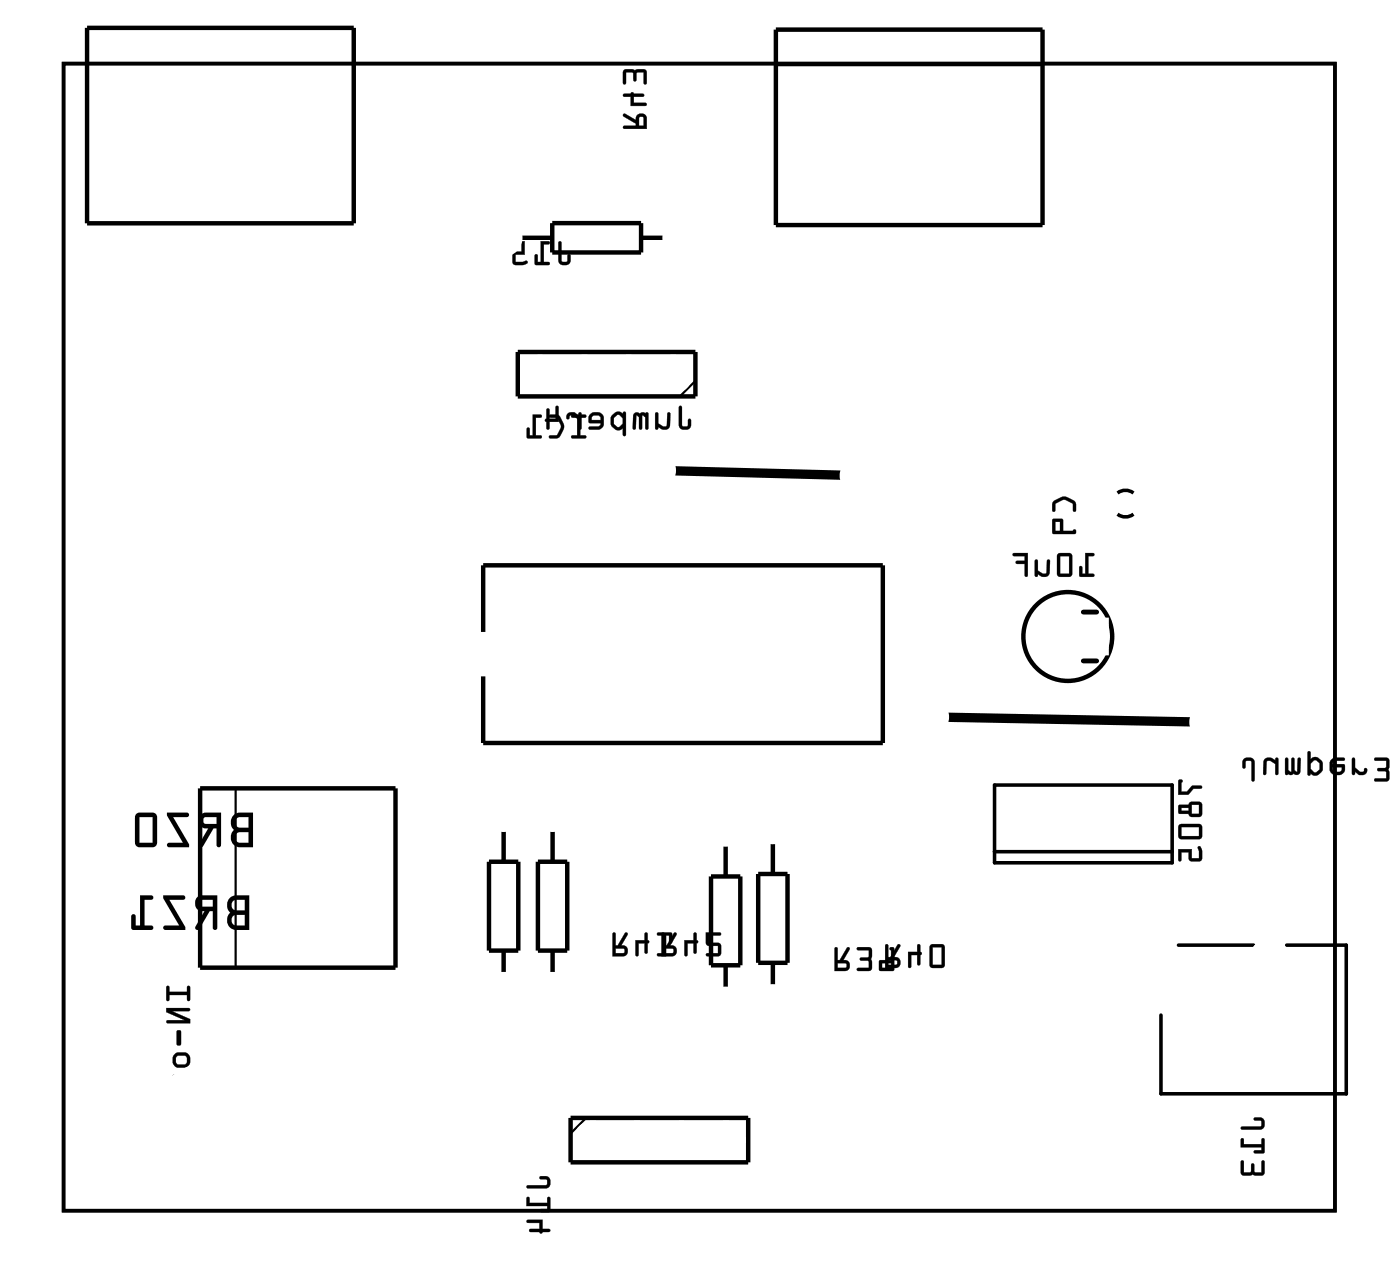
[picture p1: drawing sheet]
<svg xmlns="http://www.w3.org/2000/svg" width="80mm" height="73mm" viewBox="0 0 80 73" stroke-linecap="round" stroke-linejoin="round" font-family="sans-serif">
<path d="M3.6 3.6h72.8v65.6h-72.8zM64.8 28.2a.73 .73 0 0 0-.9 0M64.8 29.4a.73 .73 0 0 1-.9 0M56.9 44.9h10.1v4.4h-10.1zM56.9 48.7h10.1M67.4 54h4.3M73.6 54h3.4v8.5h-10.6v-4.5" fill="none" stroke="#000" stroke-width=".2"/>
<path d="M3.6 3.6h72.8v65.6h-72.8z" fill="none" stroke="#000" stroke-width=".06"/>
<path d="M38.5 26.9l9.7 .3M54.2 41l14 .3" fill="none" stroke="#000" stroke-width=".53"/>
<g fill="none" stroke="#000" stroke-width=".25">
<path d="M5 1.6h15.2v11.2h-15.2zM29.8 13.6h1.8M31.6 12.8h5.1v1.6h-5.1zM36.7 13.6h1.3M44.4 1.7h15.2v11.2h-15.2zM27.6 36.1v-3.8h22.9v10.2h-22.9v-3.8M29.6 20.1h10.2v2.6h-10.2zM11.4 45.1h11.2v10.2h-11.2zM28 49.3h1.6v5.1h-1.6zM28.8 47.5v1.8M28.8 54.4v1.3M30.8 49.3h1.6v5.1h-1.6z"/>
<path d="M31.6 47.5v1.8M31.6 54.4v1.3M40.7 50.1h1.6v5.1h-1.6zM41.5 48.3v1.8M41.5 55.2v1.3M43.4 50h1.6v5.1h-1.6zM44.2 48.2v1.8M44.2 55.1v1.3M32.6 63.9h10.2v2.6h-10.2z"/>
<circle cx="61.1" cy="36.4" r="2.54"/>
</g>
<path d="M62 35h.7M62 37.8h.7" fill="none" stroke="#000" stroke-width=".28"/>
<path d="M5 3.6h15.2M44.4 3.7h15.2M39.8 21.8l-.9 .9M13.5 45.1v10.2M33.5 63.9l-.9 .9" fill="none" stroke="#000" stroke-width=".13"/>
<g fill="#000">
<path d="M32 13.8l-.1 1.1a.36 .36 0 0 0 .4 .3 .36 .36 0 0 0 .3-.3v-.3l-.1-.1v.1l-.1 .4-.3-.1v-1zM30.9 13.8v1.2h-.1v-.4l-.2-.1v.6l.8 .1v-.2h-.3v-1h.3v-.2zM29.3 13.8l.1 .2h.4v.4h-.4l-.1 .6 .2 .2h.4a.15 .15 0 0 0 .2-.1 .15 .15 0 0 0 0-.2l-.6 .1v-.4h.5v-.8z"/>
<path d="M32 13.8l-.1 1.1a.37 .37 0 0 0 .4 .3 .37 .37 0 0 0 .3-.3v-.3a.1 .1 0 0 0-.1-.1 .1 .1 0 0 0 0 .1l-.1 .3h-.3v-1zM32 13.8l.1 .1v1l.3 .1 .1-.5 .1 .1v.3a.35 .35 0 0 1-.3 .3 .35 .35 0 0 1-.4-.3zM30.9 13.8v1.2h-.1v-.4a.1 .1 0 0 0-.1-.1 .1 .1 0 0 0-.1 .1v.5l.8 .1a.1 .1 0 0 0 .1-.1 .1 .1 0 0 0-.1-.1h-.3v-1h.3a.1 .1 0 0 0 .1-.1 .1 .1 0 0 0-.1-.1zM30.9 13.8l.5 .1v.1h-.3v1h.3v.1h-.8v-.5h.1l.1 .4h.1zM29.3 13.8l.1 .2h.4v.4h-.4l-.1 .7 .2 .1 .6-.1a.1 .1 0 0 0 .1-.1 .1 .1 0 0 0-.1-.1l-.6 .1v-.4h.5v-.8zM29.3 13.8h.7v.8h-.5v.4l.6-.1 .1 .1-.1 .1h-.6l-.2-.1 .1-.6h.4v-.4h-.4z"/>
<path d="M35.7 6.5v.2l.7 .4v.1h-.7l-.1 .1 .1 .1h1.3v-.6a.31 .31 0 0 0-.4-.3 .31 .31 0 0 0-.2 .4zM36.6 6.7h.2v.5h-.3zM35.7 5.4v.1h.4v.6l.9-.1-.1-.1h-.6v-.4h.5v-.1h-.5l-.1-.1-.1 .1zM35.7 4v.8l.1-.1v-.6l.4 .1v.4l.1 .1 .1-.1v-.4l.4-.1v.7h.2v-.7l-.1-.1z"/>
<path d="M35.7 6.5v.2l.7 .4v.1h-.7a.1 .1 0 0 0-.1 .1 .1 .1 0 0 0 .1 .1h1.3v-.6a.32 .32 0 0 0-.4-.3 .32 .32 0 0 0-.2 .4l-.6-.4zM35.7 6.5h.1l.6 .4a.31 .31 0 0 1 .2-.4 .31 .31 0 0 1 .4 .3v.6h-1.3l-.1-.1 .1-.1h.7v-.1l-.7-.4zM36.6 6.7h.2v.5h-.3zM36.6 6.7l-.1 .5h.3v-.5zM35.7 5.4v.1h.4v.6h.8a.1 .1 0 0 0 .1-.1 .1 .1 0 0 0-.1-.1h-.6v-.4h.5a.1 .1 0 0 0 .1-.1 .1 .1 0 0 0-.1 0h-.5a.09 .09 0 0 0-.1-.1 .09 .09 0 0 0-.1 .1zM35.7 5.4h.4l.1-.1v.1h.6v.1h-.6v.4h.7l.1 .1-.9 .1v-.6h-.4zM35.7 4l-.1 .7a.1 .1 0 0 0 .1 .1 .1 .1 0 0 0 .1-.1v-.6l.4 .1v.4a.1 .1 0 0 0 .1 .1 .1 .1 0 0 0 .1-.1v-.4l.4-.1v.6a.1 .1 0 0 0 .1 .1 .1 .1 0 0 0 .1-.1v-.6l-.1-.1zM35.7 4h1.2l.1 .1v.7h-.2v-.7l-.4 .1v.4h-.1h-.1v-.4l-.4-.1v.6l-.1 .1z"/>
<path d="M32.7 23.7v.2h.3v1h-.3v.1l.8 .1v-.2h-.3v-1h.3v-.1zM31.4 23.7l.1 .2h.4l.2 .5-.2 .5h-.4l-.1 .1 .1 .1a.6 .6 0 0 0 .8-.6l-.1-.3-.2-.4-.2-.1zM30.5 23.7v1.2h-.2v-.4h-.1l-.1 .5 .8 .1v-.2h-.2v-1h.2l.1-.1z"/>
<path d="M32.7 23.7v.2h.3v1h-.2a.1 .1 0 0 0-.1 .1 .1 .1 0 0 0 .1 .1h.6a.1 .1 0 0 0 .1-.1 .1 .1 0 0 0-.1-.1h-.2v-1h.2a.1 .1 0 0 0 .1-.1 .1 .1 0 0 0-.1-.1zM32.7 23.7l.8 .1v.1h-.3v1h.3v.2l-.8-.1v-.1h.3v-1h-.3zM31.4 23.7v.2h.5l.2 .5-.2 .5h-.4a.1 .1 0 0 0-.1 .1 .1 .1 0 0 0 .1 .1l.5-.1 .3-.6-.3-.7zM31.4 23.7l.6 .1 .2 .4a.83 .83 0 0 1-.3 .9h-.4l-.1-.1 .1-.1h.4l.2-.4v-.2l-.2-.4h-.4zM30.5 23.7v1.2h-.2v-.4a.1 .1 0 0 0-.1-.1 .1 .1 0 0 0-.1 .1v.6h.8a.1 .1 0 0 0 .1-.1 .1 .1 0 0 0-.1-.1h-.2v-1h.2a.1 .1 0 0 0 .1-.1 .1 .1 0 0 0-.1-.1zM30.5 23.7l.5 .1-.1 .1h-.3v1h.3v.2l-.8-.1 .1-.5h.1v.4h.2z"/>
<path d="M38.9 23.2l-.1 1.1a.36 .36 0 0 0 .4 .3 .36 .36 0 0 0 .3-.3v-.3l-.1-.1v.1l-.1 .4-.3-.1v-1zM37.5 23.6v.9h.1l.1-.1a.38 .38 0 0 0 .3 .2 .38 .38 0 0 0 .3-.3v-.7h-.1l-.1 .7v.1l-.4-.2-.1-.6zM36.3 23.6l-.1 .9h.2v-.7l.2 .1v.6h.1l.1-.7 .1 .1v.6h.2v-.9zM35 23.7l-.1 .2a.54 .54 0 0 0 .4 .7l.3-.1v.4h.2v-1.3a.09 .09 0 0 0-.1 0 .09 .09 0 0 0-.1 .1l-.3-.2zM35.1 23.9l.3-.2 .2 .2v.3l-.2 .2-.3-.1zM33.8 23.7l-.1 .2v.3l.7 .1-.2 .1h-.5v.1h.7l.1-.2v-.6l-.3-.1h-.3zM33.9 23.8h.4l.1 .2h-.6zM32.5 23.7l-.1 .1a.11 .11 0 0 0 .1 .2 .11 .11 0 0 0 .1-.2h.2l.3 .2v.5h.1v-.9h-.1v.2l-.2-.2zM31.3 23.4v.5l-.1 .1 .1 .6 .1-.1v-.4h.6v-.8l-.1-.1-.1 .1v.6h-.4v-.5z"/>
<path d="M38.9 23.2l-.1 1.1a.37 .37 0 0 0 .4 .3 .37 .37 0 0 0 .3-.3v-.3a.1 .1 0 0 0-.1-.1 .1 .1 0 0 0-.1 .1v.4h-.3v-1.1zM38.9 23.2l.1 .1v1l.3 .1 .1-.4h.1v.3a.35 .35 0 0 1-.3 .3 .35 .35 0 0 1-.4-.3zM37.5 23.6v.9a.1 .1 0 0 0 .1 .1 .11 .11 0 0 0 .1-.2 .39 .39 0 0 0 .6-.1l.1-.6a.09 .09 0 0 0-.1-.1 .09 .09 0 0 0-.1 .1l-.1 .6-.2 .1-.2-.2v-.6zM37.5 23.6h.1v.6l.5 .2 .1-.1v-.7h.1v.7a.32 .32 0 0 1-.5 .2l-.2-.1v.2l-.1-.1zM36.3 23.6l-.1 .9a.1 .1 0 0 0 .1 .1 .1 .1 0 0 0 .1-.1v-.7l.2 .1-.1 .6a.1 .1 0 0 0 .1 .1 .1 .1 0 0 0 .1-.1l.1-.7 .1 .1v.6a.1 .1 0 0 0 .1 .1 .1 .1 0 0 0 .1-.1v-.9zM36.3 23.6h.8v.9h-.2v-.6l-.1-.2-.1 .8h-.1v-.6l-.2-.2v.8h-.2zM35 23.7l-.1 .2a.5 .5 0 0 0 .3 .6l.2 .1 .2-.1v.4a.1 .1 0 0 0 .1 0 .1 .1 0 0 0 .1 0v-1.3a.1 .1 0 0 0-.1-.1 .11 .11 0 0 0-.1 .2l-.3-.2zM35.1 23.7l.2-.2 .3 .2 .1-.1h.1l-.1 1.3h-.1v-.4l-.1 .1h-.2l-.3-.3v-.4zM35.1 23.9l.3-.2 .2 .2v.3l-.2 .2-.3-.2zM35.1 23.9v.4l.3 .1 .2-.2v-.3l-.2-.2zM33.8 23.7l-.1 .2v.3h.7l-.2 .2h-.4a.1 .1 0 0 0-.1 .1 .1 .1 0 0 0 .1 .1h.4l.2-.1 .1-.1v-.5l-.2-.3h-.4zM33.8 23.7l.1-.1h.3l.3 .1v.6l-.1 .2h-.7v-.1h.5l.2-.1v-.1h-.7v-.3zM33.9 23.8h.3l.2 .2h-.6zM33.9 23.8l-.1 .2h.6l-.1-.2zM32.5 23.6l-.1 .2a.11 .11 0 0 0 .1 .2 .11 .11 0 0 0 .1-.2h.2l.3 .2v.5a.1 .1 0 0 0 .1 .1 .1 .1 0 0 0 .1-.1v-.8a.1 .1 0 0 0-.1-.1 .1 .1 0 0 0-.1 .1v.1l-.2-.2zM32.5 23.7l.4-.1 .2 .2v-.2h.1v.9h-.1v-.5l-.3-.3-.2 .1-.1 .2zM31.3 23.4v.5a.09 .09 0 0 0-.1 .1 .09 .09 0 0 0 .1 .1l-.1 .4a.1 .1 0 0 0 .1 .1 .1 .1 0 0 0 .1-.1v-.4h.6v-.8a.1 .1 0 0 0-.1-.1 .1 .1 0 0 0-.1 .1v.6h-.4v-.5zM31.3 23.4h.1v.6h.4v-.7l.1-.1v.1l.1 .8h-.6v.4l-.1 .1-.1-.6h.1z"/>
<path d="M60.3 28.7l-.1 .2v.4l.2-.1v-.4l.5-.2 .5 .2v.4l.1 .1v-.1a.6 .6 0 0 0-.5-.8h-.3zM60.2 29.7v.8h1.3v-.2l-.1 .1h-.6v-.7zM60.4 29.8h.2v.6h-.2z"/>
<path d="M60.3 28.6l-.1 .6a.1 .1 0 0 0 .1 .1 .1 .1 0 0 0 .1-.1v-.4l.5-.2 .5 .2v.4a.1 .1 0 0 0 .1 .1 .1 .1 0 0 0 .1-.1l-.1-.5-.4-.3h-.3zM60.3 28.7l.4-.3a.83 .83 0 0 1 .8 .4v.4v.1l-.1-.1v-.4l-.4-.2h-.2l-.4 .2-.1 .4v.1l-.1-.1v-.3zM60.2 29.7v.8h1.3l.1-.1a.09 .09 0 0 0-.1-.1 .09 .09 0 0 0-.1 .1h-.6v-.7zM60.2 29.7h.6v.7h.6l.1-.1v.2h-1.3zM60.4 29.8h.2v.6h-.2zM60.4 29.8v.6h.2v-.6z"/>
<path d="M62.1 31.6v1.2h-.2v-.4h-.1l-.1 .5 .8 .1v-.2h-.2v-1h.2l.1-.1zM60.5 31.7v1.2l.1 .1h.6l.1-.2v-1.1l-.1-.1zM60.6 31.8h.6v1h-.6zM59.2 32v1h.1l.1-.2a.38 .38 0 0 0 .3 .2 .38 .38 0 0 0 .3-.3v-.7h-.1v.7l-.1 .1-.4-.2v-.5zM57.9 31.7l.1 .1h.6v.3h-.4l-.1 .1h.1h.4v.7l.1 .1 .1-1.4z"/>
<path d="M62.1 31.6v1.2h-.2v-.3a.1 .1 0 0 0-.1-.1 .1 .1 0 0 0-.1 .1l.1 .5h.7a.1 .1 0 0 0 .1-.1 .1 .1 0 0 0-.1-.1h-.2v-1h.2a.1 .1 0 0 0 .1-.1 .1 .1 0 0 0-.1-.1zM62.1 31.6l.5 .1-.1 .1h-.3v1h.3v.2l-.8-.1 .1-.5h.1v.4h.2zM60.5 31.7v1.2l.1 .1h.6l.1-.2v-1.1l-.1-.1zM60.5 31.7l.7-.1 .1 .1v1.1l-.1 .2h-.6l-.1-.1zM60.6 31.8h.6v1h-.6zM60.6 31.8v1h.6v-1zM59.2 32v.9a.1 .1 0 0 0 .1 .1 .11 .11 0 0 0 .1-.2 .39 .39 0 0 0 .6-.1l.1-.6a.09 .09 0 0 0-.1-.1 .09 .09 0 0 0-.1 .1v.6l-.2 .1-.3-.2v-.6zM59.2 32l.2 .1v.5l.4 .2 .1-.1v-.6l.1-.1v.7a.32 .32 0 0 1-.5 .2l-.1-.1-.1 .2-.1-.1zM57.9 31.6l.1 .2h.6v.3h-.4a.1 .1 0 0 0-.1 .1 .1 .1 0 0 0 .1 .1l.4-.1v.7a.1 .1 0 0 0 .1 .1 .1 .1 0 0 0 .1-.1v-1.3zM58 31.7l.8-.1-.1 1.4-.1-.1v-.7h-.4h-.1l.1-.1h.4v-.3h-.6z"/>
<path d="M9.5 56.4l.1 .8h.1v-.3h1v.3h.2l-.1-.8h-.1v.3h-1v-.3zM9.5 57.6v.3l1.1 .4h-1l-.1 .1 .1 .1h1.3v-.2l-1.1-.5h1h.1l-.1-.1zM10.1 58.9v.8l.2 .1 .1-.1v-.7l-.1-.1zM9.9 60.6a.5 .5 0 0 0 1 0 .5 .5 0 0 0-1 0zM10.1 60.4h.5l.1 .1v.3l-.1 .1h-.4l-.1-.2zM9.9 61.5v.1l.7 .1h.1l-.2 .4-.6 .1v.1h.9v-.1l-.1-.1a.38 .38 0 0 0 .2-.3 .38 .38 0 0 0-.3-.3zM9.6 62.9v.2h.3v.4h.1h.1v-.4h.6v.3l-.2 .1 .1 .1a.35 .35 0 0 0 .3-.4 .35 .35 0 0 0-.3-.3h-.5l-.1-.2-.1 .2zM9.5 64v.7l.1 .2 .6-.1 .5 .1 .2-.1-.1-.8-.1 .1v.6h-.4v-.5h-.1h-.1v.5h-.4v-.7z"/>
<path d="M9.5 56.4v.8a.1 .1 0 0 0 .1 .1 .1 .1 0 0 0 .1-.1v-.3h1v.3a.1 .1 0 0 0 .1 .1 .1 .1 0 0 0 .1-.1v-.7a.1 .1 0 0 0-.1-.1 .1 .1 0 0 0-.1 .1v.2h-1v-.3zM9.5 56.4h.2v.3h1v-.3h.1l.1 .8h-.2v-.3h-1v.3h-.1zM9.5 57.6v.3l1.1 .4h-1a.1 .1 0 0 0-.1 .1 .1 .1 0 0 0 .1 .1h1.3v-.2l-1.1-.5h1a.1 .1 0 0 0 .1-.1 .1 .1 0 0 0-.1-.1zM9.5 57.6l1.3 .1 .1 .1h-.1h-1l1.1 .5v.2h-1.3l-.1-.1 .1-.1h1l-1.1-.4zM10.1 58.9v.8l.2 .1 .1-.1v-.7l-.1-.1zM10.1 58.9l.2 .1v.7v.1l-.2-.1zM9.9 60.6a.51 .51 0 0 0 1 0 .51 .51 0 0 0-1 0zM9.9 60.6a.5 .5 0 0 1 1 0 .5 .5 0 0 1-1 0zM10.1 60.4h.5l.1 .1-.1 .3h-.5v-.3zM10.1 60.4l-.1 .3 .1 .2h.5l.1-.1v-.3l-.1-.1zM9.9 61.5v.1l.7 .1h.1l-.2 .4h-.5a.1 .1 0 0 0-.1 .1 .1 .1 0 0 0 .1 .1h.8a.1 .1 0 0 0 .1-.1 .11 .11 0 0 0-.2-.1 .39 .39 0 0 0-.1-.6zM9.9 61.5h.7a.32 .32 0 0 1 .2 .5l-.1 .2h.2l-.1 .1h-.9v-.1h.6l.2-.5-.1-.1h-.7zM9.6 62.9v.2h.3v.3a.1 .1 0 0 0 .1 .1 .1 .1 0 0 0 .1-.1v-.3h.5l.1 .2-.2 .2 .1 .1a.21 .21 0 0 0 .2 0 .21 .21 0 0 0 .1-.3v-.2l-.2-.2h-.6v-.1a.1 .1 0 0 0-.1-.1 .1 .1 0 0 0-.1 .1v.1zM9.6 62.9h.3l.1-.2v.2h.6a.37 .37 0 0 1 .3 .3 .37 .37 0 0 1-.2 .4l-.1-.1 .1-.1-.1-.3h-.6v.3v.1l-.1-.1v-.3h-.3zM9.5 64v.7l.2 .2 .5-.1 .6 .1 .1-.2v-.6a.1 .1 0 0 0-.1-.1 .1 .1 0 0 0-.1 .1v.6h-.4v-.4a.1 .1 0 0 0-.1-.1 .1 .1 0 0 0-.1 .1v.4h-.4v-.7zM9.5 64l.2 .1v.6h.4v-.5h.1h.1v.5h.4v-.6l.1-.1 .1 .8-.2 .1-.5-.1h-.6l-.1-.1z"/>
<path d="M13.1 51.4l-.1 .4 .2 .4a.58 .58 0 0 0-.2 .6 .58 .58 0 0 0 .5 .4h.8v-2h-.8zM13.1 51.4l.4-.2h.8v2h-.8a.58 .58 0 0 1-.5-.4 .58 .58 0 0 1 .2-.6l-.2-.4zM13.3 52.4l.7-.1v.6l-.7-.1-.1-.2zM13.3 52.4l-.1 .3 .1 .1 .7 .1v-.6zM13.3 51.5h.7v.6l-.7-.1-.1-.2zM13.3 51.5l-.1 .2 .1 .3 .7 .1v-.6zM11.3 51.3a.47 .47 0 0 0-.1 .6 .47 .47 0 0 0 .5 .2l-.5 .9a.13 .13 0 0 0 0 .2 .13 .13 0 0 0 .2-.1l.6-1h.2v1a.13 .13 0 0 0 .1 .1 .13 .13 0 0 0 .1-.1v-1.9h-.9zM11.3 51.3l.2-.1h.9v1.9a.13 .13 0 0 1-.1 .1 .13 .13 0 0 1-.1-.1v-1h-.2l-.6 1a.13 .13 0 0 1-.2 .1 .13 .13 0 0 1 0-.2l.5-.9a.46 .46 0 0 1-.5-.2 .46 .46 0 0 1 .1-.6zM11.5 51.5h.7v.3h-.7l-.1-.1zM11.5 51.5l-.1 .2 .1 .1h.7v-.3zM9.3 51.2v.2l1 1.5h-.8a.14 .14 0 0 0-.2 .2 .13 .13 0 0 0 .2 .1h1.1v-.2l-.9-1.5h.8a.13 .13 0 0 0 .1-.2 .13 .13 0 0 0-.1-.1zM9.3 51.2h1.2a.13 .13 0 0 1 .1 .1 .13 .13 0 0 1-.1 .2h-.8l.9 1.5v.2h-1.1a.13 .13 0 0 1-.2-.1 .14 .14 0 0 1 .2-.2h.7l-.9-1.5zM8 51.2v1.7h-.2v-.5a.13 .13 0 0 0-.2-.1 .13 .13 0 0 0-.1 .1v.7l.1 .1h1a.13 .13 0 0 0 .2-.1 .14 .14 0 0 0-.2-.2h-.3v-1.4h.3a.14 .14 0 0 0 .2-.2 .13 .13 0 0 0-.2-.1zM8 51.2h.6a.13 .13 0 0 1 .2 .1 .14 .14 0 0 1-.2 .2h-.3v1.4h.3a.14 .14 0 0 1 .2 .2 .13 .13 0 0 1-.2 .1h-1l-.1-.1v-.7a.13 .13 0 0 1 .1-.1 .13 .13 0 0 1 .2 .1v.5h.2z"/>
<path d="M13.1 51.4l-.1 .4 .2 .4a.57 .57 0 0 0-.2 .6 .57 .57 0 0 0 .5 .4h.8v-2h-.8zM13.3 52.4l.7-.1v.6l-.7-.1-.1-.1zM13.3 51.5h.7v.6l-.7-.1-.1-.2zM11.3 51.3a.47 .47 0 0 0-.1 .6 .47 .47 0 0 0 .5 .2l-.5 .9a.13 .13 0 0 0 0 .2 .13 .13 0 0 0 .2-.1l.6-1h.2v1a.13 .13 0 0 0 .1 .1 .13 .13 0 0 0 .1-.1v-1.9h-.9zM11.5 51.5h.7v.3h-.7l-.1-.1zM9.3 51.2v.2l.9 1.5h-.7a.14 .14 0 0 0-.2 .2 .13 .13 0 0 0 .2 .1h1.1v-.2l-.9-1.5h.8a.13 .13 0 0 0 .1-.2 .13 .13 0 0 0-.1-.1zM8 51.2v1.7h-.2v-.5a.13 .13 0 0 0-.2-.1 .13 .13 0 0 0-.1 .1v.7l.1 .1h1a.13 .13 0 0 0 .2-.1 .14 .14 0 0 0-.2-.2h-.3v-1.4h.3a.14 .14 0 0 0 .2-.2 .13 .13 0 0 0-.2-.1z"/>
<path d="M13.4 46.6l-.2 .5 .2 .4a.58 .58 0 0 0-.2 .6 .58 .58 0 0 0 .5 .3l.8 .1v-2h-.8zM13.4 46.6l.3-.1h.8v2h-.8a.58 .58 0 0 1-.5-.4 .58 .58 0 0 1 .2-.6l-.2-.4zM13.5 47.7l.7-.1v.6l-.7-.1v-.3zM13.5 47.7v.2v.2l.7 .1v-.6zM13.5 46.8l.7-.1v.6h-.7v-.2zM13.5 46.8v.2v.3h.7v-.6zM11.5 46.6a.47 .47 0 0 0-.1 .5 .47 .47 0 0 0 .5 .3l-.5 .9a.13 .13 0 0 0 0 .1 .13 .13 0 0 0 .2 0l.6-1h.2v.9a.13 .13 0 0 0 .1 .1 .13 .13 0 0 0 .1-.1v-1.8h-.8zM11.5 46.6l.3-.1h.8v1.8a.13 .13 0 0 1-.1 .2 .13 .13 0 0 1-.1-.2v-.9h-.2l-.6 1a.13 .13 0 0 1-.2 0 .13 .13 0 0 1 0-.1l.5-.9a.46 .46 0 0 1-.5-.3 .46 .46 0 0 1 .1-.5zM11.7 46.8l.7-.1v.4h-.7l-.1-.1zM11.7 46.8l-.1 .2 .1 .1h.7v-.4zM9.5 46.5v.1l1 1.6h-.8a.13 .13 0 0 0-.1 .1 .13 .13 0 0 0 .1 .1l1.1 .1v-.2l-.9-1.6h.8a.13 .13 0 0 0 .1-.1 .13 .13 0 0 0-.1-.1zM9.5 46.5h1.2a.13 .13 0 0 1 .1 .1 .13 .13 0 0 1-.1 .1h-.8l.9 1.6v.2h-1.1a.14 .14 0 0 1-.2-.2 .13 .13 0 0 1 .2-.1h.8l-1-1.6zM7.8 46.5l-.1 .2v1.6l.3 .1h.8l.2-.2v-1.6l-.3-.1h-.7zM7.8 46.5h.2h.7l.3 .1v1.6l-.2 .2-.8 .1-.3-.2v-1.6zM8 46.7h.7v1.5h-.7zM8 46.7v1.5h.7v-1.5z"/>
<path d="M13.4 46.6l-.2 .5 .2 .4a.57 .57 0 0 0-.2 .6 .57 .57 0 0 0 .5 .4h.8v-2h-.8zM13.5 47.7l.7-.1v.6l-.7-.1v-.2zM13.5 46.8l.7-.1v.6h-.7v-.2zM11.5 46.6a.47 .47 0 0 0-.1 .5 .47 .47 0 0 0 .5 .3l-.5 .9a.13 .13 0 0 0 0 .1 .13 .13 0 0 0 .2 0l.6-1h.2v.9a.13 .13 0 0 0 .1 .2 .13 .13 0 0 0 .1-.2v-1.8h-.8zM11.7 46.8l.7-.1v.4h-.7l-.1-.1zM9.5 46.5v.1l1 1.6h-.8a.13 .13 0 0 0-.2 .1 .14 .14 0 0 0 .2 .2h1.1v-.2l-.9-1.6h.8a.13 .13 0 0 0 .1-.1 .13 .13 0 0 0-.1-.1zM7.8 46.5l-.1 .2v1.6l.3 .2 .8-.1 .2-.2v-1.6l-.3-.1h-.7zM8 46.7h.7v1.5h-.7z"/>
<path d="M35.1 53.3l-.1 1.4h.6a.32 .32 0 0 0 .3-.4 .32 .32 0 0 0-.4-.2l.4-.6a.1 .1 0 0 0 0-.2 .11 .11 0 0 0-.2 .1l-.4 .7h-.1v-.7zM35.1 53.4h.1v.7h.1l.4-.7h.2l-.4 .7a.31 .31 0 0 1 .4 .2 .31 .31 0 0 1-.3 .4h-.6zM35.2 54.2l.5 .1v.2h-.5zM35.2 54.2v.3h.5v-.3zM36.3 53.8v.8a.1 .1 0 0 0 .1 .1 .1 .1 0 0 0 .1-.1v-.7h.4v.5a.1 .1 0 0 0 .1 .1 .1 .1 0 0 0 .1-.1l-.1-.4a.09 .09 0 0 0 .1-.1 .09 .09 0 0 0-.1-.1l.1-.4a.1 .1 0 0 0-.1-.1 .1 .1 0 0 0-.1 .1v.4zM36.3 53.8h.6v-.4h.1v.4l.1 .1h-.1v.6h-.1v-.6h-.4v.7l-.1 .1zM37.6 53.3v.2h.3v1h-.2a.1 .1 0 0 0-.1 .1 .1 .1 0 0 0 .1 .1h.4v-1.2h.2v.4a.1 .1 0 0 0 .1 .1 .1 .1 0 0 0 .1-.1l-.1-.6zM37.6 53.4h.8v.5h-.1v-.4h-.2v1.2l-.5-.1v-.1h.3v-1h-.3z"/>
<path d="M35.1 53.3l-.1 1.4h.6a.31 .31 0 0 0 .3-.4 .31 .31 0 0 0-.4-.2l.4-.7-.1-.1-.5 .8h-.1v-.7zM35.2 54.2h.5v.3h-.5zM36.3 53.8l.1 .9 .1-.1v-.7h.4v.6h.1v-.6h.1l-.1-.1v-.5l-.1 .1v.4zM37.6 53.3v.2h.3v1h-.3v.1l.5 .1v-1.2h.2v.4h.1v-.5z"/>
<path d="M37.9 53.3l-.1 1.4h.6a.32 .32 0 0 0 .3-.4 .32 .32 0 0 0-.4-.2l.4-.6a.1 .1 0 0 0 0-.2 .11 .11 0 0 0-.2 .1l-.4 .7h-.1v-.7zM37.9 53.4h.1v.7h.1l.4-.7h.2l-.4 .7a.31 .31 0 0 1 .4 .2 .31 .31 0 0 1-.3 .4h-.6zM38 54.2l.5 .1v.2h-.5zM38 54.2v.3h.5v-.3zM39.1 53.8v.8a.1 .1 0 0 0 .1 .1 .1 .1 0 0 0 .1-.1v-.7h.4v.5a.1 .1 0 0 0 .1 .1 .1 .1 0 0 0 .1-.1l-.1-.4a.09 .09 0 0 0 .1-.1 .09 .09 0 0 0-.1-.1l.1-.4a.1 .1 0 0 0-.1-.1 .1 .1 0 0 0-.1 .1v.4zM39.1 53.8h.6v-.4h.1v.4l.1 .1h-.1v.6h-.1v-.6h-.4v.7l-.1 .1zM40.4 53.3v.7l.7 .1v.4h-.6a.1 .1 0 0 0-.1 .1 .1 .1 0 0 0 .1 .1h.6l.1-.1v-.6l-.6-.1v-.4h.6a.1 .1 0 0 0 .1-.1 .1 .1 0 0 0-.1-.1zM40.4 53.3l.8 .1v.1h-.7v.4h.6l.1 .1v.5l-.1 .2-.7-.1 .1-.1h.6v-.4l-.7-.1z"/>
<path d="M37.9 53.3l-.1 1.4h.6a.31 .31 0 0 0 .3-.4 .31 .31 0 0 0-.4-.2l.4-.7-.1-.1-.5 .8h-.1v-.7zM38 54.2h.5v.3h-.5zM39.1 53.8l.1 .9 .1-.1v-.7h.4v.6h.1v-.6h.1l-.1-.1v-.5l-.1 .1v.4zM40.4 53.3v.7l.7 .1v.4h-.6l-.1 .1 .7 .1 .1-.2v-.5l-.1-.1h-.5v-.4h.6v-.1z"/>
<path d="M47.8 54.2l-.1 1.3h.6a.32 .32 0 0 0 .3-.3 .32 .32 0 0 0-.4-.3l.4-.6a.1 .1 0 0 0 0-.1 .1 .1 0 0 0-.2 0l-.4 .7h-.1v-.7zM47.8 54.2h.1v.7h.1l.4-.7h.2l-.4 .7a.31 .31 0 0 1 .4 .3 .31 .31 0 0 1-.3 .3h-.6zM47.9 55.1h.5v.2h-.5zM47.9 55.1v.3l.5-.1v-.2zM49 54.2l.1 .1h.6v.4h-.4a.1 .1 0 0 0-.1 .1 .1 .1 0 0 0 .1 .1l.4 .1v.3h-.6a.1 .1 0 0 0-.1 .1 .1 .1 0 0 0 .1 .1h.6l.2-.1-.1-.6 .1-.5-.2-.1zM49 54.2h.7l.2 .1-.1 .5 .1 .5-.1 .2h-.8l.1-.1h.6v-.4l-.5-.1v-.1l.5-.1v-.4h-.6zM50.9 54.2l.1 .7h-.7v.6h.8l.1-1.2-.1-.1zM50.9 54.2h.2v.1v1.2h-.8v-.6h.7zM50.5 55.1h.5v.2h-.5zM50.4 55.1v.3h.6v-.3z"/>
<path d="M47.8 54.2l-.1 1.3h.6a.31 .31 0 0 0 .3-.3 .31 .31 0 0 0-.4-.3l.4-.7h-.1l-.5 .7h-.1v-.7zM47.9 55.1h.5v.2h-.5zM49 54.2l.1 .1h.6v.4l-.5 .1v.1l.5 .1v.3h-.6l-.1 .2h.8l.1-.2-.1-.5 .1-.5-.2-.1zM50.9 54.2l.1 .7h-.7v.6h.8v-1.2v-.1zM50.5 55.1h.5v.2h-.5z"/>
<path d="M50.7 54l-.1 1.4h.6a.32 .32 0 0 0 .3-.4 .32 .32 0 0 0-.4-.3l.4-.6a.1 .1 0 0 0 0-.1 .1 .1 0 0 0-.2 0l-.4 .7h-.1v-.7zM50.7 54h.1v.7h.1l.4-.7h.2l-.4 .7a.31 .31 0 0 1 .4 .3 .31 .31 0 0 1-.3 .3l-.6 .1zM50.8 54.9h.5v.2l-.5 .1zM50.8 54.9v.3l.5-.1v-.2zM51.9 54.4v.9a.1 .1 0 0 0 .1 .1 .1 .1 0 0 0 .1-.1v-.7h.4v.5a.1 .1 0 0 0 .1 .1 .1 .1 0 0 0 0-.1v-.5a.09 .09 0 0 0 .1-.1 .09 .09 0 0 0-.1-.1v-.3a.1 .1 0 0 0 0-.1 .1 .1 0 0 0-.1 .1v.3zM51.9 54.4h.6v-.4h.1v.4l.1 .1-.1 .1v.6l-.1-.1v-.5h-.4v.7h-.1zM53.2 54v1.2l.1 .2 .6-.1 .2-.1-.1-1.1-.1-.1zM53.2 54h.7l.1 .1v1.1l-.1 .1h-.6l-.1-.1zM53.3 54.2h.6v1h-.6zM53.3 54.2v1h.6v-1z"/>
<path d="M50.7 54l-.1 1.4h.6a.31 .31 0 0 0 .3-.4 .31 .31 0 0 0-.4-.3l.4-.7h-.1l-.5 .7h-.1v-.7zM50.8 54.9h.5v.2l-.5 .1zM51.9 54.4l.1 .9h.1v-.7h.4v.6h.1v-.6l.1-.1-.1-.1v-.4h-.1v.4zM53.2 54v1.2l.1 .2 .6-.1 .1-.1v-1.1l-.1-.1zM53.3 54.2h.6v1h-.6z"/>
<path d="M67.4 44.6v.8h.6l.3-.3 .5-.1-.1-.1h-.5l-.3 .4h-.3v-.7zM67.4 46l.1 .5h.5l.2 .2h.4l.1-.1 .1-.6-.1-.1-.5-.1-.2 .2zM68.2 46h.4v.5h-.4zM67.6 46.2h.4v.2h-.4zM67.5 47.2l-.1 .6 .1 .2h1.1l.1-.1 .1-.6-.1-.2zM67.6 47.3h1v.5h-1zM67.4 48.6v.6l.1 .1 .1-.1v-.5h.4v.4l.1 .1h.6l.1-.1v-.4a.15 .15 0 0 0-.1-.2 .15 .15 0 0 0-.2 0l.1 .6h-.4v-.5z"/>
<path d="M67.4 44.6v.9l.6-.1 .3-.3h.4a.1 .1 0 0 0 .1-.1 .1 .1 0 0 0-.1-.1h-.5l-.3 .4h-.3v-.5l.1-.2zM67.4 44.6h.2v.7h.3l.3-.4h.5v.1l-.4 .1-.3 .3h-.6zM67.4 46v.5h.6l.2 .2h.4l.2-.1v-.6l-.1-.1-.5-.1-.2 .2zM67.4 46.1l.6-.1 .2-.1h.4l.2 .1-.1 .6-.1 .1h-.4l-.2-.2h-.5zM68.2 46h.4v.5h-.4zM68.2 46v.6h.4v-.6zM67.6 46.2h.4v.2h-.4zM67.6 46.2v.2h.4v-.2zM67.4 47.2v.6l.1 .2h1.1l.2-.1v-.6l-.1-.2zM67.5 47.2l1.1-.1 .2 .2-.1 .6-.1 .1h-1.1l-.1-.2zM67.6 47.3h1v.5h-1zM67.6 47.3v.5h1v-.5zM67.4 48.6v.6a.1 .1 0 0 0 .1 .1 .1 .1 0 0 0 .1-.1v-.5h.4v.5l.7 .1 .1-.2-.1-.7a.1 .1 0 0 0-.1 0 .1 .1 0 0 0-.1 .1l.1 .6h-.4v-.5zM67.4 48.6h.8v.5h.4l-.1-.6 .1-.1 .2 .3-.1 .4-.1 .1h-.5l-.1-.1v-.4h-.4v.5h-.1z"/>
<path d="M71.1 43.4v.5a.1 .1 0 0 0 .1 .1 .1 .1 0 0 0 .1-.1v-.4h.3v1.1a.1 .1 0 0 0 .1 .1 .1 .1 0 0 0 .1-.1v-1.1l-.3-.2zM71.2 43.4l.3-.1 .2 .2v1.2l-.1-.1v-1l-.3-.1-.1 .4h-.1v-.3zM72.3 43.4l-.1 .8a.09 .09 0 0 0 .1 .1 .09 .09 0 0 0 .1-.1v-.6l.3-.1 .2 .2v.5a.1 .1 0 0 0 .1 .1 .1 .1 0 0 0 .1-.1v-.8a.1 .1 0 0 0-.1-.1 .11 .11 0 0 0-.1 .2l-.3-.2zM72.4 43.4l.3-.1 .3 .2v-.1h.1v.9h-.1v-.6l-.5-.2-.1 .1v.7h-.1v-.7zM73.5 43.3v1h.3l.2-.1a.21 .21 0 0 0 .2 .1 .21 .21 0 0 0 .2-.2v-.7a.1 .1 0 0 0-.1-.1 .1 .1 0 0 0-.1 .1v.7l-.2-.1 .1-.6a.1 .1 0 0 0-.1-.1 .1 .1 0 0 0-.1 .1l-.1 .7-.1-.1v-.6zM73.5 43.4h.2v.6l.1 .2 .1-.8h.1v.6l.2 .2v-.8h.2v.7a.21 .21 0 0 1-.2 .2 .21 .21 0 0 1-.2-.1l-.2 .1h-.3zM74.8 43v1.3a.1 .1 0 0 0 .1 .1 .11 .11 0 0 0 .1-.2l.1 .2 .2-.1 .3-.1 .1-.2a.5 .5 0 0 0-.3-.7h-.2l-.2 .1v-.4zM74.8 43h.2v.4l.1-.1h.2l.3 .3v.4l-.3 .3h-.2l-.1-.1-.1 .1h-.1zM75 43.6l.2-.1 .3 .1v.4l-.2 .2h-.2l-.1-.2zM75 43.6v.4l.3 .2 .2-.2v-.4l-.3-.1zM76.1 43.4v.2v.5l.3 .2h.3l.1-.1 .1-.4-.1-.1h-.6l.1-.1 .1-.1h.4a.1 .1 0 0 0 .1-.1 .1 .1 0 0 0-.1-.1h-.5zM76.2 43.5l.2-.2 .5 .1v.1h-.5l-.2 .1v.1h.7v.4l-.1 .2h-.4l-.3-.1v-.6zM76.2 43.9h.6l-.1 .1-.3 .1zM76.2 43.9v.1l.2 .1 .2 .1 .1-.1 .1-.2zM77.4 43.3l-.1 .9a.1 .1 0 0 0 .1 .1 .1 .1 0 0 0 .1-.1v-.1l.2 .2a.33 .33 0 0 0 .4 0 .33 .33 0 0 0 .1-.3 .14 .14 0 0 0-.2 0 .14 .14 0 0 0 0 .1h-.2l-.3-.2v-.5zM77.4 43.4h.1v.5l.3 .3 .2-.1 .1-.2a.23 .23 0 0 1 .1 .3 .23 .23 0 0 1-.3 .1h-.2l-.2-.2v.2h-.2zM78.6 43.3l.1 .2h.6v.4h-.4a.1 .1 0 0 0-.1 .1 .1 .1 0 0 0 .1 .1h.4v.4h-.6a.1 .1 0 0 0-.1 .1 .1 .1 0 0 0 .1 .1h.6l.2-.1-.1-.6 .1-.5-.2-.2zM78.6 43.4l.7-.1 .1 .1v.6l.1 .5-.1 .2-.8-.1 .1-.1h.6v-.4h-.5v-.1v-.1h.5v-.4h-.6z"/>
<path d="M71.1 43.4v.2v.3h.1l.1-.4 .3 .1v1l.1 .1v-1.2l-.2-.2zM72.4 43.4l-.1 .2v.7h.1v-.7l.1-.1 .4 .2 .1 .6h.1v-.9h-.1l-.1 .1-.3-.2zM73.5 43.4v.9h.8l.1-.9h-.2v.7l-.2-.1v-.6h-.1l-.1 .7-.1-.1v-.6zM74.8 43v1.3a.09 .09 0 0 0 .1 0 .09 .09 0 0 0 .1-.1l.3 .2 .4-.4a.54 .54 0 0 0-.5-.7l-.2 .1v-.4zM75 43.6l.2-.1 .3 .1v.4l-.2 .2-.3-.2zM76.2 43.4l-.1 .2v.6l.3 .1h.4l.1-.2v-.4h-.7v-.1l.2-.1h.5v-.1l-.5-.1zM76.2 43.9h.6l-.1 .1-.3 .1-.2-.1zM77.4 43.4l-.1 .9h.2v-.2l.2 .2a.33 .33 0 0 0 .4 0 .33 .33 0 0 0 .1-.3 .12 .12 0 0 0-.2 0 .12 .12 0 0 0 0 .1h-.2l-.3-.2v-.5zM78.6 43.4l.1 .1h.6v.4h-.5v.1v.1h.5v.4h-.6l-.1 .1 .8 .1 .1-.2-.1-.5 .1-.6-.2-.1z"/>
<path d="M30.1 67.8l.1 .2h1a.36 .36 0 0 0 .3-.4 .36 .36 0 0 0-.3-.3h-.3v.1l.4 .1-.1 .3zM30.1 68.5v.5h1.2v.1h-.4v.2h.6l-.1-.9-.1 .1v.3h-1v-.3zM30.1 69.8l.1 .1h.7v.4h-.6v.1l.6 .1h.1l.5-.1-.1-.1h-.4v-.5z"/>
<path d="M30.1 67.8l.1 .2h1a.37 .37 0 0 0 .3-.4 .37 .37 0 0 0-.3-.3h-.3a.1 .1 0 0 0-.1 0 .1 .1 0 0 0 .1 .1l.4 .1v.2zM30.1 67.8h1.1l.1-.3-.4-.2h.3a.35 .35 0 0 1 .3 .3 .35 .35 0 0 1-.3 .3h-1zM30.1 68.5v.5h1.2v.1h-.4a.1 .1 0 0 0-.1 .1 .1 .1 0 0 0 .1 .1h.6v-.8a.1 .1 0 0 0-.1-.1 .1 .1 0 0 0-.1 .1v.3h-1v-.3zM30.1 68.5h.2v.3h1v-.3h.1l.1 .8h-.6v-.1l.4-.1v-.1h-1.2zM30.1 69.8l.1 .1h.7v.4h-.5a.1 .1 0 0 0-.1 .1 .1 .1 0 0 0 .1 .1h.4a.09 .09 0 0 0 .1 0 .09 .09 0 0 0 .1 0h.4a.1 .1 0 0 0 .1-.1 .1 .1 0 0 0-.1-.1h-.4v-.6zM30.1 69.8h.9v.5h.4l.1 .1h-.5l-.1 .1v-.1h-.6v-.1h.6v-.4h-.7z"/>
<path d="M71 64.4l.1 .2h1a.36 .36 0 0 0 .2-.4 .36 .36 0 0 0-.2-.3h-.3l-.1 .1 .1 .1h.3v.3zM71 65.1v.5h1.2v.2h-.4l-.1 .1h.6v-.8h-.1v.3h-1.1v-.3zM71 66.4v.6l.1 .2h.6h.5l.1-.1v-.7h-.1v.6h-.4l-.1-.4v-.1l-.1 .1-.1 .4h-.4v-.6z"/>
<path d="M71 64.4l.1 .2h1a.37 .37 0 0 0 .3-.4 .37 .37 0 0 0-.3-.3h-.3a.1 .1 0 0 0-.1 .1 .1 .1 0 0 0 .1 .1h.3v.3zM71 64.5l1.1-.1v-.3l-.4-.1 .1-.1h.3a.35 .35 0 0 1 .2 .3 .35 .35 0 0 1-.2 .4h-1zM71 65.1v.5h1.2v.2h-.4a.1 .1 0 0 0-.1 .1 .1 .1 0 0 0 .1 .1l.5-.1v-.7a.1 .1 0 0 0-.1-.1 .1 .1 0 0 0-.1 .1l.1 .2h-1.1l.1-.3zM71 65.1h.1v.3h1.1v-.3h.1v.8h-.6l.1-.1h.4v-.2h-1.2zM71 66.4v.6l.1 .2h.6h.5l.1-.2v-.6a.1 .1 0 0 0-.1-.1 .1 .1 0 0 0-.1 .1l.1 .6h-.4l-.1-.4a.1 .1 0 0 0 0-.1 .1 .1 0 0 0-.1 .1l-.1 .4h-.4l.1-.6zM71 66.4h.1v.7l.4-.1 .1-.4 .1-.1v.1l.1 .4 .4 .1v-.7h.1v.7l-.1 .1-.5-.1-.6 .1-.1-.2z"/>
</g>
<circle cx="53.2" cy="41" r=".7" fill="#fff"/>
<circle cx="53.2" cy="41" r=".7" fill="none" stroke="#fff" stroke-width=".76" stroke-linecap="butt"/>
<circle cx="69.1" cy="41.3" r=".7" fill="#fff"/>
<circle cx="69.1" cy="41.3" r=".7" fill="none" stroke="#fff" stroke-width=".76" stroke-linecap="butt"/>
<circle cx="11.8" cy="26.1" r="2.6" fill="#fff"/>
<circle cx="11.8" cy="26.1" r="2.6" fill="none" stroke="#fff" stroke-width="1.3" stroke-linecap="butt"/>
<circle cx="55.4" cy="60.6" r="2.6" fill="#fff"/>
<circle cx="55.4" cy="60.6" r="2.6" fill="none" stroke="#fff" stroke-width="1.3" stroke-linecap="butt"/>
<circle cx="52.9" cy="23.2" r="2.6" fill="#fff"/>
<circle cx="52.9" cy="23.2" r="2.6" fill="none" stroke="#fff" stroke-width="1.3" stroke-linecap="butt"/>
<circle cx="70" cy="12.2" r="2.6" fill="#fff"/>
<circle cx="70" cy="12.2" r="2.6" fill="none" stroke="#fff" stroke-width="1.3" stroke-linecap="butt"/>
<circle cx="11.9" cy="64" r="2.6" fill="#fff"/>
<circle cx="11.9" cy="64" r="2.6" fill="none" stroke="#fff" stroke-width="1.3" stroke-linecap="butt"/>
<path d="M28.2 32.9h1.4v1.4h-1.4z" fill="#fff"/>
<path d="M28.2 32.9h1.4v1.4h-1.4z" fill="none" stroke="#fff" stroke-width=".76" stroke-linecap="butt"/>
<circle cx="28.9" cy="33.6" r=".7" fill="#fff"/>
<circle cx="28.9" cy="33.6" r=".7" fill="none" stroke="#fff" stroke-width=".76" stroke-linecap="butt"/>
<circle cx="28.9" cy="41.2" r=".7" fill="#fff"/>
<circle cx="28.9" cy="41.2" r=".7" fill="none" stroke="#fff" stroke-width=".76" stroke-linecap="butt"/>
<circle cx="31.4" cy="33.6" r=".7" fill="#fff"/>
<circle cx="31.4" cy="33.6" r=".7" fill="none" stroke="#fff" stroke-width=".76" stroke-linecap="butt"/>
<circle cx="31.4" cy="41.2" r=".7" fill="#fff"/>
<circle cx="31.4" cy="41.2" r=".7" fill="none" stroke="#fff" stroke-width=".76" stroke-linecap="butt"/>
<circle cx="34" cy="33.6" r=".7" fill="#fff"/>
<circle cx="34" cy="33.6" r=".7" fill="none" stroke="#fff" stroke-width=".76" stroke-linecap="butt"/>
<circle cx="34" cy="41.2" r=".7" fill="#fff"/>
<circle cx="34" cy="41.2" r=".7" fill="none" stroke="#fff" stroke-width=".76" stroke-linecap="butt"/>
<circle cx="36.5" cy="33.6" r=".7" fill="#fff"/>
<circle cx="36.5" cy="33.6" r=".7" fill="none" stroke="#fff" stroke-width=".76" stroke-linecap="butt"/>
<circle cx="36.5" cy="41.2" r=".7" fill="#fff"/>
<circle cx="36.5" cy="41.2" r=".7" fill="none" stroke="#fff" stroke-width=".76" stroke-linecap="butt"/>
<circle cx="39.1" cy="33.6" r=".7" fill="#fff"/>
<circle cx="39.1" cy="33.6" r=".7" fill="none" stroke="#fff" stroke-width=".76" stroke-linecap="butt"/>
<circle cx="39.1" cy="41.2" r=".7" fill="#fff"/>
<circle cx="39.1" cy="41.2" r=".7" fill="none" stroke="#fff" stroke-width=".76" stroke-linecap="butt"/>
<circle cx="41.6" cy="33.6" r=".7" fill="#fff"/>
<circle cx="41.6" cy="33.6" r=".7" fill="none" stroke="#fff" stroke-width=".76" stroke-linecap="butt"/>
<circle cx="41.6" cy="41.2" r=".7" fill="#fff"/>
<circle cx="41.6" cy="41.2" r=".7" fill="none" stroke="#fff" stroke-width=".76" stroke-linecap="butt"/>
<circle cx="44.1" cy="33.6" r=".7" fill="#fff"/>
<circle cx="44.1" cy="33.6" r=".7" fill="none" stroke="#fff" stroke-width=".76" stroke-linecap="butt"/>
<circle cx="44.1" cy="41.2" r=".7" fill="#fff"/>
<circle cx="44.1" cy="41.2" r=".7" fill="none" stroke="#fff" stroke-width=".76" stroke-linecap="butt"/>
<circle cx="46.7" cy="33.6" r=".7" fill="#fff"/>
<circle cx="46.7" cy="33.6" r=".7" fill="none" stroke="#fff" stroke-width=".76" stroke-linecap="butt"/>
<circle cx="46.7" cy="41.2" r=".7" fill="#fff"/>
<circle cx="46.7" cy="41.2" r=".7" fill="none" stroke="#fff" stroke-width=".76" stroke-linecap="butt"/>
<circle cx="49.2" cy="33.6" r=".7" fill="#fff"/>
<circle cx="49.2" cy="33.6" r=".7" fill="none" stroke="#fff" stroke-width=".76" stroke-linecap="butt"/>
<circle cx="49.2" cy="41.2" r=".7" fill="#fff"/>
<circle cx="49.2" cy="41.2" r=".7" fill="none" stroke="#fff" stroke-width=".76" stroke-linecap="butt"/>
<circle cx="66.3" cy="55.8" r=".75" fill="#fff"/>
<circle cx="66.3" cy="55.8" r=".75" fill="none" stroke="#fff" stroke-width=".75" stroke-linecap="butt"/>
<path d="M65.6 54.1l-.2 .3-.1 .4v2a1 1 0 0 0 1 1 1 1 0 0 0 1-1v-2a1 1 0 0 0-.6-.9 1 1 0 0 0-1.1 .2zM65.8 55.8a.5 .5 0 0 1 1 0 .5 .5 0 0 1-1 0z" fill="#fff"/>
<g fill="none" stroke="#fff" stroke-width=".25">
<path d="M65.6 54.1a1 1 0 0 1 1.1-.2 1 1 0 0 1 .6 .9v2a1 1 0 0 1-1 1 1 1 0 0 1-1-1v-2l.1-.4z"/>
<circle cx="66.3" cy="55.8" r=".5"/>
</g>
<circle cx="72.6" cy="55.8" r=".75" fill="#fff"/>
<circle cx="72.6" cy="55.8" r=".75" fill="none" stroke="#fff" stroke-width=".75" stroke-linecap="butt"/>
<path d="M71.9 54.1l-.2 .3-.1 .4v2a1 1 0 0 0 1 1 1 1 0 0 0 1-1v-2a1 1 0 0 0-.6-.9 1 1 0 0 0-1.1 .2zM72.1 55.8a.5 .5 0 0 1 1 0 .5 .5 0 0 1-1 0z" fill="#fff"/>
<g fill="none" stroke="#fff" stroke-width=".25">
<path d="M71.9 54.1a1 1 0 0 1 1.1-.2 1 1 0 0 1 .6 .9v2a1 1 0 0 1-1 1 1 1 0 0 1-1-1v-2l.1-.4z"/>
<circle cx="72.6" cy="55.8" r=".5"/>
</g>
<circle cx="69.3" cy="60.8" r=".75" fill="#fff"/>
<circle cx="69.3" cy="60.8" r=".75" fill="none" stroke="#fff" stroke-width=".75" stroke-linecap="butt"/>
<path d="M67.6 60.1a1 1 0 0 0-.2 1.1 1 1 0 0 0 .9 .6h2a1 1 0 0 0 1-1 1 1 0 0 0-1-1h-2l-.4 .1zM68.8 60.8a.5 .5 0 0 1 1 0 .5 .5 0 0 1-1 0z" fill="#fff"/>
<g fill="none" stroke="#fff" stroke-width=".25">
<path d="M67.6 60.1l.3-.2 .4-.1h2a1 1 0 0 1 1 1 1 1 0 0 1-1 1h-2a1 1 0 0 1-.9-.6 1 1 0 0 1 .2-1.1z"/>
<circle cx="69.3" cy="60.8" r=".5"/>
</g>
<circle cx="66.3" cy="55.8" r=".75" fill="#fff"/>
<circle cx="66.3" cy="55.8" r=".75" fill="none" stroke="#fff" stroke-width=".75" stroke-linecap="butt"/>
<path d="M65.6 54.1l-.2 .3-.1 .4v2a1 1 0 0 0 1 1 1 1 0 0 0 1-1v-2a1 1 0 0 0-.6-.9 1 1 0 0 0-1.1 .2zM65.8 55.8a.5 .5 0 0 1 1 0 .5 .5 0 0 1-1 0z" fill="#fff"/>
<g fill="none" stroke="#fff" stroke-width=".25">
<path d="M65.6 54.1a1 1 0 0 1 1.1-.2 1 1 0 0 1 .6 .9v2a1 1 0 0 1-1 1 1 1 0 0 1-1-1v-2l.1-.4z"/>
<circle cx="66.3" cy="55.8" r=".5"/>
</g>
<circle cx="72.6" cy="55.8" r=".75" fill="#fff"/>
<circle cx="72.6" cy="55.8" r=".75" fill="none" stroke="#fff" stroke-width=".75" stroke-linecap="butt"/>
<path d="M71.9 54.1l-.2 .3-.1 .4v2a1 1 0 0 0 1 1 1 1 0 0 0 1-1v-2a1 1 0 0 0-.6-.9 1 1 0 0 0-1.1 .2zM72.1 55.8a.5 .5 0 0 1 1 0 .5 .5 0 0 1-1 0z" fill="#fff"/>
<g fill="none" stroke="#fff" stroke-width=".25">
<path d="M71.9 54.1a1 1 0 0 1 1.1-.2 1 1 0 0 1 .6 .9v2a1 1 0 0 1-1 1 1 1 0 0 1-1-1v-2l.1-.4z"/>
<circle cx="72.6" cy="55.8" r=".5"/>
</g>
<circle cx="69.3" cy="60.8" r=".75" fill="#fff"/>
<circle cx="69.3" cy="60.8" r=".75" fill="none" stroke="#fff" stroke-width=".75" stroke-linecap="butt"/>
<path d="M67.6 60.1a1 1 0 0 0-.2 1.1 1 1 0 0 0 .9 .6h2a1 1 0 0 0 1-1 1 1 0 0 0-1-1h-2l-.4 .1zM68.8 60.8a.5 .5 0 0 1 1 0 .5 .5 0 0 1-1 0z" fill="#fff"/>
<g fill="none" stroke="#fff" stroke-width=".25">
<path d="M67.6 60.1l.3-.2 .4-.1h2a1 1 0 0 1 1 1 1 1 0 0 1-1 1h-2a1 1 0 0 1-.9-.6 1 1 0 0 1 .2-1.1z"/>
<circle cx="69.3" cy="60.8" r=".5"/>
</g>
<circle cx="63.1" cy="28.8" r=".64" fill="#fff"/>
<circle cx="63.1" cy="28.8" r=".64" fill="none" stroke="#fff" stroke-width=".76" stroke-linecap="butt"/>
<circle cx="65.7" cy="28.8" r=".64" fill="#fff"/>
<circle cx="65.7" cy="28.8" r=".64" fill="none" stroke="#fff" stroke-width=".76" stroke-linecap="butt"/>
<path d="M61.6 35.7h1.4v1.4h-1.4z" fill="#fff"/>
<path d="M61.6 35.7h1.4v1.4h-1.4z" fill="none" stroke="#fff" stroke-width=".76" stroke-linecap="butt"/>
<circle cx="62.3" cy="36.4" r=".7" fill="#fff"/>
<circle cx="62.3" cy="36.4" r=".7" fill="none" stroke="#fff" stroke-width=".76" stroke-linecap="butt"/>
<circle cx="59.8" cy="36.4" r=".7" fill="#fff"/>
<circle cx="59.8" cy="36.4" r=".7" fill="none" stroke="#fff" stroke-width=".76" stroke-linecap="butt"/>
<circle cx="59.4" cy="46.8" r=".72" fill="#fff"/>
<circle cx="59.4" cy="46.8" r=".72" fill="none" stroke="#fff" stroke-width=".69" stroke-linecap="butt"/>
<path d="M58.5 45.9v1.8h1.9v-1.8zM58.9 46.8a.5 .5 0 0 1 1 0 .5 .5 0 0 1-1 0z" fill="#fff"/>
<g fill="none" stroke="#fff" stroke-width=".25">
<path d="M58.5 45.9h1.9v1.8h-1.9z"/>
<circle cx="59.4" cy="46.8" r=".5"/>
</g>
<circle cx="62" cy="46.8" r=".72" fill="#fff"/>
<circle cx="62" cy="46.8" r=".72" fill="none" stroke="#fff" stroke-width=".69" stroke-linecap="butt"/>
<circle cx="64.5" cy="46.8" r=".72" fill="#fff"/>
<circle cx="64.5" cy="46.8" r=".72" fill="none" stroke="#fff" stroke-width=".69" stroke-linecap="butt"/>
<circle cx="59.4" cy="46.8" r=".72" fill="#fff"/>
<circle cx="59.4" cy="46.8" r=".72" fill="none" stroke="#fff" stroke-width=".69" stroke-linecap="butt"/>
<path d="M58.5 45.9v1.8h1.9v-1.8zM58.9 46.8a.5 .5 0 0 1 1 0 .5 .5 0 0 1-1 0z" fill="#fff"/>
<g fill="none" stroke="#fff" stroke-width=".25">
<path d="M58.5 45.9h1.9v1.8h-1.9z"/>
<circle cx="59.4" cy="46.8" r=".5"/>
</g>
<circle cx="62" cy="46.8" r=".72" fill="#fff"/>
<circle cx="62" cy="46.8" r=".72" fill="none" stroke="#fff" stroke-width=".69" stroke-linecap="butt"/>
<circle cx="64.5" cy="46.8" r=".72" fill="#fff"/>
<circle cx="64.5" cy="46.8" r=".72" fill="none" stroke="#fff" stroke-width=".69" stroke-linecap="butt"/>
<path d="M16.6 7.2h2v2h-2z" fill="#fff"/>
<path d="M16.6 7.2h2v2h-2z" fill="none" stroke="#fff" stroke-width=".76" stroke-linecap="butt"/>
<circle cx="17.6" cy="8.2" r="1" fill="#fff"/>
<circle cx="17.6" cy="8.2" r="1" fill="none" stroke="#fff" stroke-width=".76" stroke-linecap="butt"/>
<circle cx="12.6" cy="8.2" r="1" fill="#fff"/>
<circle cx="12.6" cy="8.2" r="1" fill="none" stroke="#fff" stroke-width=".76" stroke-linecap="butt"/>
<circle cx="7.6" cy="8.2" r="1" fill="#fff"/>
<circle cx="7.6" cy="8.2" r="1" fill="none" stroke="#fff" stroke-width=".76" stroke-linecap="butt"/>
<path d="M56 7.3h2v2h-2z" fill="#fff"/>
<path d="M56 7.3h2v2h-2z" fill="none" stroke="#fff" stroke-width=".76" stroke-linecap="butt"/>
<circle cx="57" cy="8.3" r="1" fill="#fff"/>
<circle cx="57" cy="8.3" r="1" fill="none" stroke="#fff" stroke-width=".76" stroke-linecap="butt"/>
<circle cx="52" cy="8.3" r="1" fill="#fff"/>
<circle cx="52" cy="8.3" r="1" fill="none" stroke="#fff" stroke-width=".76" stroke-linecap="butt"/>
<circle cx="47" cy="8.3" r="1" fill="#fff"/>
<circle cx="47" cy="8.3" r="1" fill="none" stroke="#fff" stroke-width=".76" stroke-linecap="butt"/>
<circle cx="41.5" cy="47.3" r=".7" fill="#fff"/>
<circle cx="41.5" cy="47.3" r=".7" fill="none" stroke="#fff" stroke-width=".76" stroke-linecap="butt"/>
<circle cx="41.5" cy="57.5" r=".7" fill="#fff"/>
<circle cx="41.5" cy="57.5" r=".7" fill="none" stroke="#fff" stroke-width=".76" stroke-linecap="butt"/>
<circle cx="44.2" cy="47.2" r=".7" fill="#fff"/>
<circle cx="44.2" cy="47.2" r=".7" fill="none" stroke="#fff" stroke-width=".76" stroke-linecap="butt"/>
<circle cx="44.2" cy="57.4" r=".7" fill="#fff"/>
<circle cx="44.2" cy="57.4" r=".7" fill="none" stroke="#fff" stroke-width=".76" stroke-linecap="butt"/>
<circle cx="31.6" cy="46.5" r=".7" fill="#fff"/>
<circle cx="31.6" cy="46.5" r=".7" fill="none" stroke="#fff" stroke-width=".76" stroke-linecap="butt"/>
<circle cx="31.6" cy="56.7" r=".7" fill="#fff"/>
<circle cx="31.6" cy="56.7" r=".7" fill="none" stroke="#fff" stroke-width=".76" stroke-linecap="butt"/>
<circle cx="28.8" cy="46.5" r=".7" fill="#fff"/>
<circle cx="28.8" cy="46.5" r=".7" fill="none" stroke="#fff" stroke-width=".76" stroke-linecap="butt"/>
<circle cx="28.8" cy="56.7" r=".7" fill="#fff"/>
<circle cx="28.8" cy="56.7" r=".7" fill="none" stroke="#fff" stroke-width=".76" stroke-linecap="butt"/>
<circle cx="33.9" cy="65.2" r=".74" fill="#fff"/>
<circle cx="33.9" cy="65.2" r=".74" fill="none" stroke="#fff" stroke-width=".76" stroke-linecap="butt"/>
<circle cx="36.4" cy="65.2" r=".74" fill="#fff"/>
<circle cx="36.4" cy="65.2" r=".74" fill="none" stroke="#fff" stroke-width=".76" stroke-linecap="butt"/>
<circle cx="39" cy="65.2" r=".74" fill="#fff"/>
<circle cx="39" cy="65.2" r=".74" fill="none" stroke="#fff" stroke-width=".76" stroke-linecap="butt"/>
<circle cx="41.5" cy="65.2" r=".74" fill="#fff"/>
<circle cx="41.5" cy="65.2" r=".74" fill="none" stroke="#fff" stroke-width=".76" stroke-linecap="butt"/>
<path d="M17 46.7h2.1v2h-2.1z" fill="#fff"/>
<path d="M17 46.7h2.1v2h-2.1z" fill="none" stroke="#fff" stroke-width=".76" stroke-linecap="butt"/>
<circle cx="18.1" cy="47.7" r="1" fill="#fff"/>
<circle cx="18.1" cy="47.7" r="1" fill="none" stroke="#fff" stroke-width=".76" stroke-linecap="butt"/>
<circle cx="18.1" cy="52.7" r="1" fill="#fff"/>
<circle cx="18.1" cy="52.7" r="1" fill="none" stroke="#fff" stroke-width=".76" stroke-linecap="butt"/>
<circle cx="38.5" cy="21.4" r=".74" fill="#fff"/>
<circle cx="38.5" cy="21.4" r=".74" fill="none" stroke="#fff" stroke-width=".76" stroke-linecap="butt"/>
<circle cx="36" cy="21.4" r=".74" fill="#fff"/>
<circle cx="36" cy="21.4" r=".74" fill="none" stroke="#fff" stroke-width=".76" stroke-linecap="butt"/>
<circle cx="33.4" cy="21.4" r=".74" fill="#fff"/>
<circle cx="33.4" cy="21.4" r=".74" fill="none" stroke="#fff" stroke-width=".76" stroke-linecap="butt"/>
<circle cx="30.9" cy="21.4" r=".74" fill="#fff"/>
<circle cx="30.9" cy="21.4" r=".74" fill="none" stroke="#fff" stroke-width=".76" stroke-linecap="butt"/>
<circle cx="28.8" cy="13.6" r=".7" fill="#fff"/>
<circle cx="28.8" cy="13.6" r=".7" fill="none" stroke="#fff" stroke-width=".76" stroke-linecap="butt"/>
<circle cx="39" cy="13.6" r=".7" fill="#fff"/>
<circle cx="39" cy="13.6" r=".7" fill="none" stroke="#fff" stroke-width=".76" stroke-linecap="butt"/>
<circle cx="49.1" cy="27.2" r=".7" fill="#fff"/>
<circle cx="49.1" cy="27.2" r=".7" fill="none" stroke="#fff" stroke-width=".76" stroke-linecap="butt"/>
<circle cx="37.6" cy="26.9" r=".7" fill="#fff"/>
<circle cx="37.6" cy="26.9" r=".7" fill="none" stroke="#fff" stroke-width=".76" stroke-linecap="butt"/>
</svg>
